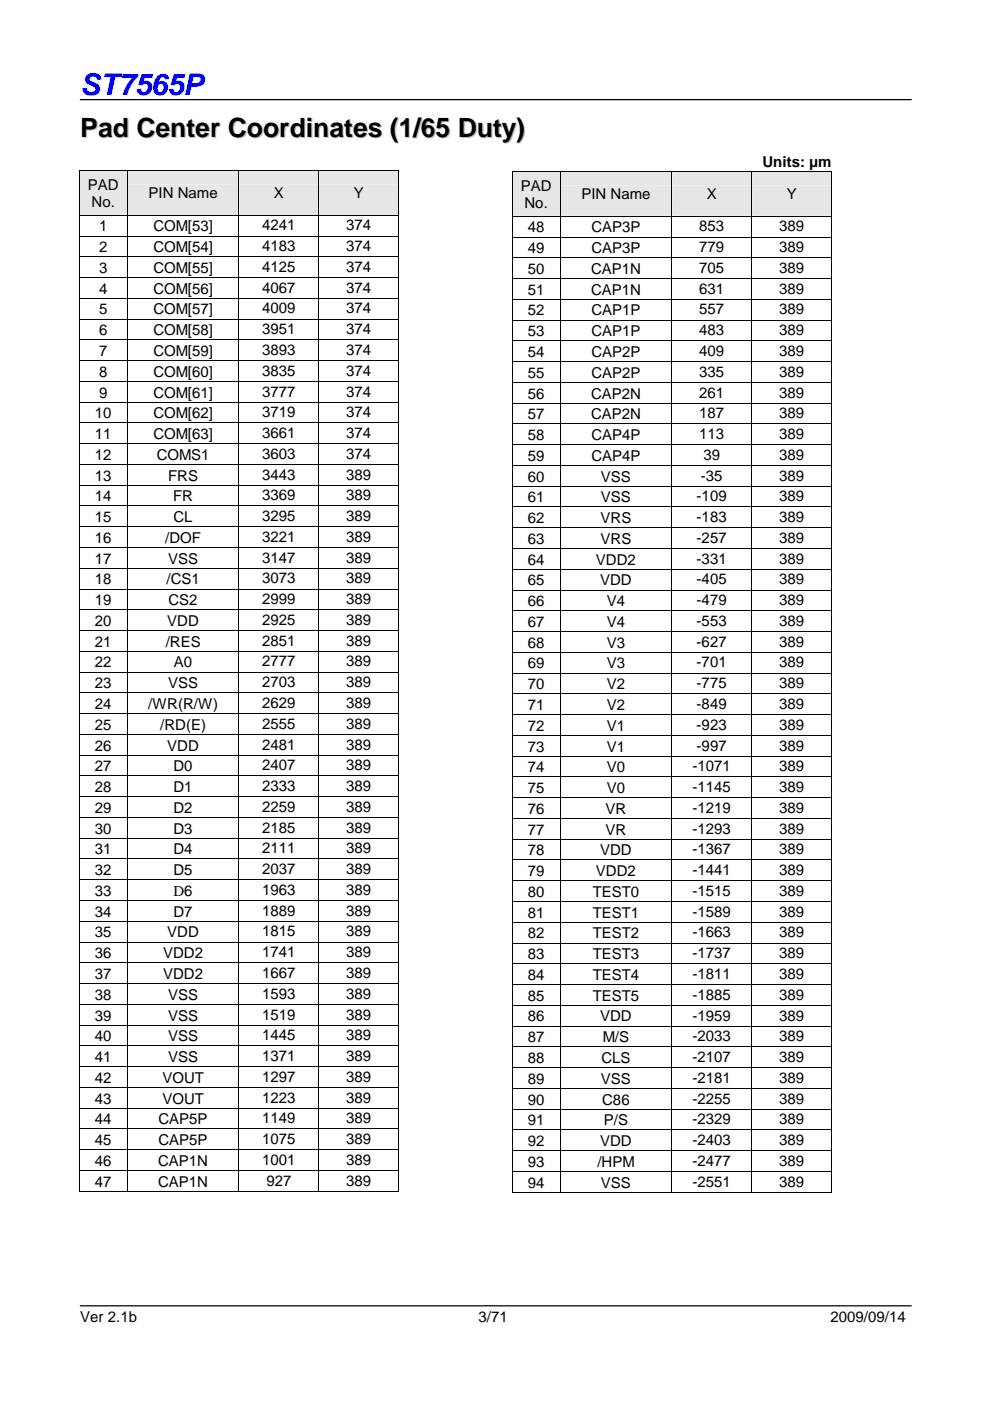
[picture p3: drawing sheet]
<svg xmlns="http://www.w3.org/2000/svg" width="210mm" height="297mm" viewBox="0 0 210 297" stroke-linecap="round" stroke-linejoin="round" font-family="sans-serif">
<defs><g id="words">
<text font-size="6.3" fill="#00f" x="17" y="20.1">ST7565P</text>
<text font-size="5.6" fill="#c0c0c0" x="17.3" y="29.3">Pad Center Coordinates (1/65 Duty)</text>
<g font-size="3.2">
<text x="161.7" y="35.4">Units: µm</text>
<text x="18.6" y="40.3">PAD</text>
<text x="110.4" y="40.5">PAD</text>
<text x="19.4" y="43.9">No.</text>
<text x="31.5" y="42.1">PIN Name</text>
<text x="58.1" y="42.1">X</text>
<text x="75" y="42.1">Y</text>
<text x="111.2" y="44.1">No.</text>
<text x="123.3" y="42.3">PIN Name</text>
<text x="149.9" y="42.3">X</text>
<text x="166.8" y="42.3">Y</text>
<text x="21" y="49.1">1</text>
<text x="21" y="53.5">2</text>
<text x="32.5" y="49.1">COM[53]</text>
<text x="32.5" y="53.5">COM[54]</text>
<text x="55.6" y="48.9">4241</text>
<text x="55.6" y="53.3">4183</text>
<text x="73.4" y="48.9">374</text>
<text x="73.4" y="53.3">374</text>
<text x="111.9" y="49.3">48</text>
<text x="111.9" y="53.7">49</text>
<text x="125.4" y="49.3">CAP3P</text>
<text x="125.4" y="53.7">CAP3P</text>
<text x="148.3" y="49.1">853</text>
<text x="148.3" y="53.5">779</text>
<text x="165.2" y="49.1">389</text>
<text x="165.2" y="53.5">389</text>
<text x="21" y="57.9">3</text>
<text x="32.5" y="57.9">COM[55]</text>
<text x="55.6" y="57.7">4125</text>
<text x="73.4" y="57.7">374</text>
<text x="111.9" y="58.1">50</text>
<text x="125.3" y="58.1">CAP1N</text>
<text x="148.3" y="57.9">705</text>
<text x="165.2" y="57.9">389</text>
<text x="21" y="62.3">4</text>
<text x="32.5" y="62.3">COM[56]</text>
<text x="55.6" y="62.1">4067</text>
<text x="73.4" y="62.1">374</text>
<text x="111.9" y="62.5">51</text>
<text x="125.3" y="62.5">CAP1N</text>
<text x="148.3" y="62.3">631</text>
<text x="165.2" y="62.3">389</text>
<text x="21" y="66.7">5</text>
<text x="21" y="71.1">6</text>
<text x="32.5" y="66.7">COM[57]</text>
<text x="32.5" y="71.1">COM[58]</text>
<text x="55.6" y="66.5">4009</text>
<text x="55.6" y="70.9">3951</text>
<text x="73.4" y="66.5">374</text>
<text x="73.4" y="70.9">374</text>
<text x="111.9" y="66.9">52</text>
<text x="111.9" y="71.3">53</text>
<text x="125.4" y="66.9">CAP1P</text>
<text x="125.4" y="71.3">CAP1P</text>
<text x="148.3" y="66.7">557</text>
<text x="148.3" y="71.1">483</text>
<text x="165.2" y="66.7">389</text>
<text x="165.2" y="71.1">389</text>
<text x="21" y="75.5">7</text>
<text x="32.5" y="75.5">COM[59]</text>
<text x="55.6" y="75.3">3893</text>
<text x="73.4" y="75.3">374</text>
<text x="111.9" y="75.7">54</text>
<text x="125.4" y="75.7">CAP2P</text>
<text x="148.3" y="75.5">409</text>
<text x="165.2" y="75.5">389</text>
<text x="21" y="79.9">8</text>
<text x="32.5" y="79.9">COM[60]</text>
<text x="55.6" y="79.7">3835</text>
<text x="73.4" y="79.7">374</text>
<text x="111.9" y="80.1">55</text>
<text x="125.4" y="80.1">CAP2P</text>
<text x="148.3" y="79.9">335</text>
<text x="165.2" y="79.9">389</text>
<text x="20.1" y="88.7">10</text>
<text x="21" y="84.3">9</text>
<text x="32.5" y="84.3">COM[61]</text>
<text x="32.5" y="88.7">COM[62]</text>
<text x="55.6" y="84.1">3777</text>
<text x="55.6" y="88.5">3719</text>
<text x="73.4" y="84.1">374</text>
<text x="73.4" y="88.5">374</text>
<text x="111.9" y="84.5">56</text>
<text x="111.9" y="88.9">57</text>
<text x="125.3" y="84.5">CAP2N</text>
<text x="125.3" y="88.9">CAP2N</text>
<text x="148.3" y="84.3">261</text>
<text x="148.3" y="88.7">187</text>
<text x="165.2" y="84.3">389</text>
<text x="165.2" y="88.7">389</text>
<text x="20.1" y="93.1">11</text>
<text x="32.5" y="93.1">COM[63]</text>
<text x="55.6" y="92.9">3661</text>
<text x="73.4" y="92.9">374</text>
<text x="111.9" y="93.3">58</text>
<text x="125.4" y="93.3">CAP4P</text>
<text x="148.3" y="93.1">113</text>
<text x="165.2" y="93.1">389</text>
<text x="20.1" y="97.5">12</text>
<text x="20.1" y="101.9">13</text>
<text x="33.2" y="97.5">COMS1</text>
<text x="35.6" y="101.9">FRS</text>
<text x="55.6" y="97.3">3603</text>
<text x="55.6" y="101.7">3443</text>
<text x="73.4" y="97.3">374</text>
<text x="73.4" y="101.7">389</text>
<text x="111.9" y="97.7">59</text>
<text x="125.4" y="97.7">CAP4P</text>
<text x="148.6" y="101.9">-35</text>
<text x="149.1" y="97.5">39</text>
<text x="165.2" y="97.5">389</text>
<text x="165.2" y="101.9">389</text>
<text x="20.1" y="106.3">14</text>
<text x="36.7" y="106.3">FR</text>
<text x="55.6" y="106.1">3369</text>
<text x="73.4" y="106.1">389</text>
<text x="111.9" y="102.1">60</text>
<text x="111.9" y="106.5">61</text>
<text x="127.4" y="102.1">VSS</text>
<text x="127.4" y="106.5">VSS</text>
<text x="147.7" y="106.3">-109</text>
<text x="165.2" y="106.3">389</text>
<text x="20.1" y="110.7">15</text>
<text x="36.8" y="110.7">CL</text>
<text x="55.6" y="110.5">3295</text>
<text x="73.4" y="110.5">389</text>
<text x="111.9" y="110.9">62</text>
<text x="127.3" y="110.9">VRS</text>
<text x="147.7" y="110.7">-183</text>
<text x="165.2" y="110.7">389</text>
<text x="20.1" y="115.1">16</text>
<text x="20.1" y="119.5">17</text>
<text x="35.1" y="115.1">/DOF</text>
<text x="35.6" y="119.5">VSS</text>
<text x="55.6" y="114.9">3221</text>
<text x="55.6" y="119.3">3147</text>
<text x="73.4" y="114.9">389</text>
<text x="73.4" y="119.3">389</text>
<text x="111.9" y="115.3">63</text>
<text x="111.9" y="119.7">64</text>
<text x="126.4" y="119.7">VDD2</text>
<text x="127.3" y="115.3">VRS</text>
<text x="147.7" y="115.1">-257</text>
<text x="147.7" y="119.5">-331</text>
<text x="165.2" y="115.1">389</text>
<text x="165.2" y="119.5">389</text>
<text x="20.1" y="123.9">18</text>
<text x="35.3" y="123.9">/CS1</text>
<text x="55.6" y="123.7">3073</text>
<text x="73.4" y="123.7">389</text>
<text x="111.9" y="124.1">65</text>
<text x="127.3" y="124.1">VDD</text>
<text x="147.7" y="123.9">-405</text>
<text x="165.2" y="123.9">389</text>
<text x="20.1" y="128.3">19</text>
<text x="35.7" y="128.3">CS2</text>
<text x="55.6" y="128.1">2999</text>
<text x="73.4" y="128.1">389</text>
<text x="111.9" y="128.5">66</text>
<text x="128.7" y="128.5">V4</text>
<text x="147.7" y="128.3">-479</text>
<text x="165.2" y="128.3">389</text>
<text x="20.1" y="132.7">20</text>
<text x="20.1" y="137.1">21</text>
<text x="35.1" y="137.1">/RES</text>
<text x="35.5" y="132.7">VDD</text>
<text x="55.6" y="132.5">2925</text>
<text x="55.6" y="136.9">2851</text>
<text x="73.4" y="132.5">389</text>
<text x="73.4" y="136.9">389</text>
<text x="111.9" y="132.9">67</text>
<text x="111.9" y="137.3">68</text>
<text x="128.7" y="132.9">V4</text>
<text x="128.7" y="137.3">V3</text>
<text x="147.7" y="132.7">-553</text>
<text x="147.7" y="137.1">-627</text>
<text x="165.2" y="132.7">389</text>
<text x="165.2" y="137.1">389</text>
<text x="20.1" y="141.5">22</text>
<text x="36.9" y="141.5">A0</text>
<text x="55.6" y="141.3">2777</text>
<text x="73.4" y="141.3">389</text>
<text x="111.9" y="141.7">69</text>
<text x="128.7" y="141.7">V3</text>
<text x="147.7" y="141.5">-701</text>
<text x="165.2" y="141.5">389</text>
<text x="20.1" y="145.9">23</text>
<text x="35.6" y="145.9">VSS</text>
<text x="55.6" y="145.7">2703</text>
<text x="73.4" y="145.7">389</text>
<text x="111.9" y="146.1">70</text>
<text x="128.7" y="146.1">V2</text>
<text x="147.7" y="145.9">-775</text>
<text x="165.2" y="145.9">389</text>
<text x="20.1" y="150.3">24</text>
<text x="20.1" y="154.7">25</text>
<text x="31.4" y="150.3">/WR(R/W)</text>
<text x="34" y="154.7">/RD(E)</text>
<text x="55.6" y="154.5">2555</text>
<text x="55.6" y="150.1">2629</text>
<text x="73.4" y="154.5">389</text>
<text x="73.4" y="150.1">389</text>
<text x="111.9" y="150.5">71</text>
<text x="111.9" y="154.9">72</text>
<text x="128.7" y="150.5">V2</text>
<text x="128.7" y="154.9">V1</text>
<text x="147.7" y="150.3">-849</text>
<text x="147.7" y="154.7">-923</text>
<text x="165.2" y="150.3">389</text>
<text x="165.2" y="154.7">389</text>
<text x="20.1" y="159.1">26</text>
<text x="35.5" y="159.1">VDD</text>
<text x="55.6" y="158.9">2481</text>
<text x="73.4" y="158.9">389</text>
<text x="111.9" y="159.3">73</text>
<text x="128.7" y="159.3">V1</text>
<text x="147.7" y="159.1">-997</text>
<text x="165.2" y="159.1">389</text>
<text x="20.1" y="163.5">27</text>
<text x="20.1" y="167.9">28</text>
<text x="36.8" y="163.5">D0</text>
<text x="36.8" y="167.9">D1</text>
<text x="55.6" y="163.3">2407</text>
<text x="55.6" y="167.7">2333</text>
<text x="73.4" y="163.3">389</text>
<text x="73.4" y="167.7">389</text>
<text x="111.9" y="163.7">74</text>
<text x="128.7" y="163.7">V0</text>
<text x="146.8" y="163.5">-1071</text>
<text x="146.8" y="167.9">-1145</text>
<text x="165.2" y="163.5">389</text>
<text x="165.2" y="167.9">389</text>
<text x="20.1" y="172.3">29</text>
<text x="36.8" y="172.3">D2</text>
<text x="55.6" y="172.1">2259</text>
<text x="73.4" y="172.1">389</text>
<text x="111.9" y="168.1">75</text>
<text x="111.9" y="172.6">76</text>
<text x="128.4" y="172.6">VR</text>
<text x="128.7" y="168.1">V0</text>
<text x="146.8" y="172.3">-1219</text>
<text x="165.2" y="172.3">389</text>
<text x="20.1" y="176.7">30</text>
<text x="36.8" y="176.7">D3</text>
<text x="55.6" y="176.5">2185</text>
<text x="73.4" y="176.5">389</text>
<text x="111.9" y="177">77</text>
<text x="128.4" y="177">VR</text>
<text x="146.8" y="176.7">-1293</text>
<text x="165.2" y="176.7">389</text>
<text x="20.1" y="181.1">31</text>
<text x="20.1" y="185.5">32</text>
<text x="36.8" y="181.1">D4</text>
<text x="36.8" y="185.5">D5</text>
<text x="55.6" y="180.9">2111</text>
<text x="55.6" y="185.3">2037</text>
<text x="73.4" y="180.9">389</text>
<text x="73.4" y="185.3">389</text>
<text x="111.9" y="181.4">78</text>
<text x="111.9" y="185.8">79</text>
<text x="126.4" y="185.8">VDD2</text>
<text x="127.3" y="181.4">VDD</text>
<text x="146.8" y="181.1">-1367</text>
<text x="146.8" y="185.5">-1441</text>
<text x="165.2" y="181.1">389</text>
<text x="165.2" y="185.5">389</text>
<text x="20.1" y="189.9">33</text>
<text x="36.8" y="189.9">D6</text>
<text x="55.6" y="189.7">1963</text>
<text x="73.4" y="189.7">389</text>
<text x="111.9" y="190.2">80</text>
<text x="125.7" y="190.2">TEST0</text>
<text x="146.8" y="189.9">-1515</text>
<text x="165.2" y="189.9">389</text>
<text x="20.1" y="194.4">34</text>
<text x="36.8" y="194.4">D7</text>
<text x="55.6" y="194.1">1889</text>
<text x="73.4" y="194.1">389</text>
<text x="111.9" y="194.6">81</text>
<text x="125.7" y="194.6">TEST1</text>
<text x="146.8" y="194.4">-1589</text>
<text x="165.2" y="194.4">389</text>
<text x="20.1" y="198.8">35</text>
<text x="20.1" y="203.2">36</text>
<text x="34.6" y="203.2">VDD2</text>
<text x="35.5" y="198.8">VDD</text>
<text x="55.6" y="198.5">1815</text>
<text x="55.6" y="202.9">1741</text>
<text x="73.4" y="198.5">389</text>
<text x="73.4" y="202.9">389</text>
<text x="111.9" y="199">82</text>
<text x="111.9" y="203.4">83</text>
<text x="125.7" y="199">TEST2</text>
<text x="125.7" y="203.4">TEST3</text>
<text x="146.8" y="198.8">-1663</text>
<text x="146.8" y="203.2">-1737</text>
<text x="165.2" y="198.8">389</text>
<text x="165.2" y="203.2">389</text>
<text x="20.1" y="207.6">37</text>
<text x="34.6" y="207.6">VDD2</text>
<text x="55.6" y="207.3">1667</text>
<text x="73.4" y="207.3">389</text>
<text x="111.9" y="207.8">84</text>
<text x="125.7" y="207.8">TEST4</text>
<text x="146.8" y="207.6">-1811</text>
<text x="165.2" y="207.6">389</text>
<text x="20.1" y="212">38</text>
<text x="35.6" y="212">VSS</text>
<text x="55.6" y="211.8">1593</text>
<text x="73.4" y="211.8">389</text>
<text x="111.9" y="212.2">85</text>
<text x="125.7" y="212.2">TEST5</text>
<text x="146.8" y="212">-1885</text>
<text x="165.2" y="212">389</text>
<text x="20.1" y="216.4">39</text>
<text x="20.1" y="220.8">40</text>
<text x="35.6" y="216.4">VSS</text>
<text x="35.6" y="220.8">VSS</text>
<text x="55.6" y="216.2">1519</text>
<text x="55.6" y="220.6">1445</text>
<text x="73.4" y="216.2">389</text>
<text x="73.4" y="220.6">389</text>
<text x="111.9" y="216.6">86</text>
<text x="111.9" y="221">87</text>
<text x="127.3" y="216.6">VDD</text>
<text x="127.8" y="221">M/S</text>
<text x="146.8" y="216.4">-1959</text>
<text x="146.8" y="220.8">-2033</text>
<text x="165.2" y="216.4">389</text>
<text x="165.2" y="220.8">389</text>
<text x="20.1" y="225.2">41</text>
<text x="35.6" y="225.2">VSS</text>
<text x="55.6" y="225">1371</text>
<text x="73.4" y="225">389</text>
<text x="111.9" y="225.4">88</text>
<text x="127.5" y="225.4">CLS</text>
<text x="146.8" y="225.2">-2107</text>
<text x="165.2" y="225.2">389</text>
<text x="20.1" y="229.6">42</text>
<text x="20.1" y="234">43</text>
<text x="34.5" y="229.6">VOUT</text>
<text x="34.5" y="234">VOUT</text>
<text x="55.6" y="229.4">1297</text>
<text x="55.6" y="233.8">1223</text>
<text x="73.4" y="229.4">389</text>
<text x="73.4" y="233.8">389</text>
<text x="111.9" y="229.8">89</text>
<text x="127.4" y="229.8">VSS</text>
<text x="146.8" y="229.6">-2181</text>
<text x="146.8" y="234">-2255</text>
<text x="165.2" y="229.6">389</text>
<text x="165.2" y="234">389</text>
<text x="20.1" y="238.4">44</text>
<text x="33.6" y="238.4">CAP5P</text>
<text x="55.6" y="238.2">1149</text>
<text x="73.4" y="238.2">389</text>
<text x="111.9" y="234.2">90</text>
<text x="111.9" y="238.6">91</text>
<text x="127.7" y="234.2">C86</text>
<text x="128.1" y="238.6">P/S</text>
<text x="146.8" y="238.4">-2329</text>
<text x="165.2" y="238.4">389</text>
<text x="20.1" y="242.8">45</text>
<text x="33.6" y="242.8">CAP5P</text>
<text x="55.6" y="242.6">1075</text>
<text x="73.4" y="242.6">389</text>
<text x="111.9" y="243">92</text>
<text x="127.3" y="243">VDD</text>
<text x="146.8" y="242.8">-2403</text>
<text x="165.2" y="242.8">389</text>
<text x="20.1" y="247.2">46</text>
<text x="20.1" y="251.6">47</text>
<text x="33.5" y="247.2">CAP1N</text>
<text x="33.5" y="251.6">CAP1N</text>
<text x="55.6" y="247">1001</text>
<text x="56.5" y="251.4">927</text>
<text x="73.4" y="247">389</text>
<text x="73.4" y="251.4">389</text>
<text x="111.9" y="247.4">93</text>
<text x="111.9" y="251.8">94</text>
<text x="126.7" y="247.4">/HPM</text>
<text x="127.4" y="251.8">VSS</text>
<text x="146.8" y="247.2">-2477</text>
<text x="146.8" y="251.6">-2551</text>
<text x="165.2" y="247.2">389</text>
<text x="165.2" y="251.6">389</text>
<text x="17" y="280.4">Ver 2.1b</text>
<text x="101.5" y="280.4">3/71</text>
<text x="176.1" y="280.4">2009/09/14</text>
</g>
</g></defs>
<path d="M17 21.1h176.2M17 276.9h176.2" fill="none" stroke="#010101" stroke-width=".26"/>
<g fill="#e6e6e6">
<path d="M16.9 36.2h10v9.4h-10z"/>
<path d="M17 37.3h9.8v3.6h-9.8z"/>
<path d="M17 40.9h9.8v3.6h-9.8z"/>
<path d="M27.1 36.2h23.5v9.4h-23.5z"/>
<path d="M27.2 39.2h23.3v3.6h-23.3z"/>
<path d="M50.8 36.2h16.7v9.4h-16.7z"/>
<path d="M50.9 39.2h16.5v3.6h-16.5z"/>
<path d="M67.7 36.2h16.8v9.4h-16.8z"/>
<path d="M67.8 39.2h16.5v3.6h-16.5z"/>
</g>
<g fill="#000">
<path d="M16.7 36h.2v.4h-.2zM16.7 36h.2v.2h-.2zM26.9 36.2h.2v.2h-.2zM26.9 36h.2v.2h-.2zM50.6 36.2h.2v.2h-.2zM50.6 36h.2v.2h-.2zM67.5 36.2h.2v.2h-.2zM67.5 36h.2v.2h-.2zM84.5 36h.1v.4h-.1zM84.5 36h.1v.2h-.1zM16.7 45.6h.2v.3h-.2zM16.7 50h.2v.3h-.2z"/>
<path d="M16.7 54.4h.2v.3h-.2zM16.7 58.8h.2v.3h-.2zM26.9 45.6h.2v.3h-.2zM26.9 50h.2v.3h-.2zM26.9 54.4h.2v.3h-.2zM26.9 58.8h.2v.3h-.2zM50.6 45.6h.2v.3h-.2zM50.6 50h.2v.3h-.2zM50.6 54.4h.2v.3h-.2zM50.6 58.8h.2v.3h-.2zM67.5 45.6h.2v.3h-.2zM67.5 50h.2v.3h-.2z"/>
<path d="M67.5 54.4h.2v.3h-.2zM67.5 58.8h.2v.3h-.2zM84.5 45.6h.1v.3h-.1zM84.5 50h.1v.3h-.1zM84.5 54.4h.1v.3h-.1zM84.5 58.8h.1v.3h-.1zM16.7 63.2h.2v.3h-.2zM16.7 67.6h.2v.3h-.2zM16.7 72h.2v.3h-.2zM16.7 76.4h.2v.4h-.2zM26.9 63.2h.2v.3h-.2zM26.9 67.6h.2v.3h-.2z"/>
<path d="M26.9 72h.2v.3h-.2zM26.9 76.4h.2v.4h-.2zM50.6 63.2h.2v.3h-.2zM50.6 67.6h.2v.3h-.2zM50.6 72h.2v.3h-.2zM50.6 76.4h.2v.4h-.2zM67.5 63.2h.2v.3h-.2zM67.5 67.6h.2v.3h-.2zM67.5 72h.2v.3h-.2zM67.5 76.4h.2v.4h-.2zM84.5 63.2h.1v.3h-.1zM84.5 67.6h.1v.3h-.1z"/>
<path d="M84.5 72h.1v.3h-.1zM84.5 76.4h.1v.4h-.1zM16.7 80.8h.2v.4h-.2zM16.7 85.2h.2v.4h-.2zM16.7 89.6h.2v.4h-.2zM16.7 94h.2v.4h-.2zM16.7 98.4h.2v.4h-.2zM26.9 80.8h.2v.4h-.2zM26.9 85.2h.2v.4h-.2zM26.9 89.6h.2v.4h-.2zM26.9 94h.2v.4h-.2zM26.9 98.4h.2v.4h-.2z"/>
<path d="M50.6 80.8h.2v.4h-.2zM50.6 85.2h.2v.4h-.2zM50.6 89.6h.2v.4h-.2zM50.6 94h.2v.4h-.2zM50.6 98.4h.2v.4h-.2zM67.5 80.8h.2v.4h-.2zM67.5 85.2h.2v.4h-.2zM67.5 89.6h.2v.4h-.2zM67.5 94h.2v.4h-.2zM67.5 98.4h.2v.4h-.2zM84.5 80.8h.1v.4h-.1zM84.5 85.2h.1v.4h-.1z"/>
<path d="M84.5 89.6h.1v.4h-.1zM84.5 94h.1v.4h-.1zM84.5 98.4h.1v.4h-.1zM16.7 102.8h.2v.4h-.2zM16.7 107.2h.2v.4h-.2zM16.7 111.6h.2v.4h-.2zM16.7 116h.2v.4h-.2zM26.9 102.8h.2v.4h-.2zM26.9 107.2h.2v.4h-.2zM26.9 111.6h.2v.4h-.2zM26.9 116h.2v.4h-.2zM50.6 102.8h.2v.4h-.2z"/>
<path d="M50.6 107.2h.2v.4h-.2zM50.6 111.6h.2v.4h-.2zM50.6 116h.2v.4h-.2zM67.5 102.8h.2v.4h-.2zM67.5 107.2h.2v.4h-.2zM67.5 111.6h.2v.4h-.2zM67.5 116h.2v.4h-.2zM84.5 102.8h.1v.4h-.1zM84.5 107.2h.1v.4h-.1zM84.5 111.6h.1v.4h-.1zM84.5 116h.1v.4h-.1zM16.7 120.4h.2v.4h-.2z"/>
<path d="M16.7 124.8h.2v.4h-.2zM16.7 129.2h.2v.4h-.2zM16.7 133.6h.2v.4h-.2zM16.7 138h.2v.4h-.2zM26.9 120.4h.2v.4h-.2zM26.9 124.8h.2v.4h-.2zM26.9 129.2h.2v.4h-.2zM26.9 133.6h.2v.4h-.2zM26.9 138h.2v.4h-.2zM50.6 120.4h.2v.4h-.2zM50.6 124.8h.2v.4h-.2zM50.6 129.2h.2v.4h-.2z"/>
<path d="M50.6 133.6h.2v.4h-.2zM50.6 138h.2v.4h-.2zM67.5 120.4h.2v.4h-.2zM67.5 124.8h.2v.4h-.2zM67.5 129.2h.2v.4h-.2zM67.5 133.6h.2v.4h-.2zM67.5 138h.2v.4h-.2zM84.5 120.4h.1v.4h-.1zM84.5 124.8h.1v.4h-.1zM84.5 129.2h.1v.4h-.1zM84.5 133.6h.1v.4h-.1zM84.5 138h.1v.4h-.1z"/>
<path d="M16.7 142.4h.2v.4h-.2zM16.7 146.8h.2v.4h-.2zM16.7 151.2h.2v.4h-.2zM16.7 155.6h.2v.4h-.2zM26.9 142.4h.2v.4h-.2zM26.9 146.8h.2v.4h-.2zM26.9 151.2h.2v.4h-.2zM26.9 155.6h.2v.4h-.2zM50.6 142.4h.2v.4h-.2zM50.6 146.8h.2v.4h-.2zM50.6 151.2h.2v.4h-.2zM50.6 155.6h.2v.4h-.2z"/>
<path d="M67.5 142.4h.2v.4h-.2zM67.5 146.8h.2v.4h-.2zM67.5 151.2h.2v.4h-.2zM67.5 155.6h.2v.4h-.2zM84.5 142.4h.1v.4h-.1zM84.5 146.8h.1v.4h-.1zM84.5 151.2h.1v.4h-.1zM84.5 155.6h.1v.4h-.1zM16.7 160h.2v.4h-.2zM16.7 164.4h.2v.4h-.2zM16.7 168.8h.2v.4h-.2zM16.7 173.2h.2v.4h-.2z"/>
<path d="M16.7 177.6h.2v.4h-.2zM26.9 160h.2v.4h-.2zM26.9 164.4h.2v.4h-.2zM26.9 168.8h.2v.4h-.2zM26.9 173.2h.2v.4h-.2zM26.9 177.6h.2v.4h-.2zM50.6 160h.2v.4h-.2zM50.6 164.4h.2v.4h-.2zM50.6 168.8h.2v.4h-.2zM50.6 173.2h.2v.4h-.2zM50.6 177.6h.2v.4h-.2zM67.5 160h.2v.4h-.2z"/>
<path d="M67.5 164.4h.2v.4h-.2zM67.5 168.8h.2v.4h-.2zM67.5 173.2h.2v.4h-.2zM67.5 177.6h.2v.4h-.2zM84.5 160h.1v.4h-.1zM84.5 164.4h.1v.4h-.1zM84.5 168.8h.1v.4h-.1zM84.5 173.2h.1v.4h-.1zM84.5 177.6h.1v.4h-.1zM16.7 182h.2v.4h-.2zM16.7 186.4h.2v.4h-.2zM16.7 190.8h.2v.4h-.2z"/>
<path d="M16.7 195.2h.2v.4h-.2zM26.9 182h.2v.4h-.2zM26.9 186.4h.2v.4h-.2zM26.9 190.8h.2v.4h-.2zM26.9 195.2h.2v.4h-.2zM50.6 182h.2v.4h-.2zM50.6 186.4h.2v.4h-.2zM50.6 190.8h.2v.4h-.2zM50.6 195.2h.2v.4h-.2zM67.5 182h.2v.4h-.2zM67.5 186.4h.2v.4h-.2zM67.5 190.8h.2v.4h-.2z"/>
<path d="M67.5 195.2h.2v.4h-.2zM84.5 182h.1v.4h-.1zM84.5 186.4h.1v.4h-.1zM84.5 190.8h.1v.4h-.1zM84.5 195.2h.1v.4h-.1zM16.7 199.6h.2v.4h-.2zM16.7 204h.2v.4h-.2zM16.7 208.4h.2v.4h-.2zM16.7 212.9h.2v.3h-.2zM16.7 217.3h.2v.3h-.2zM26.9 199.6h.2v.4h-.2zM26.9 204h.2v.4h-.2z"/>
<path d="M26.9 208.4h.2v.4h-.2zM26.9 212.9h.2v.3h-.2zM26.9 217.3h.2v.3h-.2zM50.6 199.6h.2v.4h-.2zM50.6 204h.2v.4h-.2zM50.6 208.4h.2v.4h-.2zM50.6 212.9h.2v.3h-.2zM50.6 217.3h.2v.3h-.2zM67.5 199.6h.2v.4h-.2zM67.5 204h.2v.4h-.2zM67.5 208.4h.2v.4h-.2zM67.5 212.9h.2v.3h-.2z"/>
<path d="M67.5 217.3h.2v.3h-.2zM84.5 199.6h.1v.4h-.1zM84.5 204h.1v.4h-.1zM84.5 208.4h.1v.4h-.1zM84.5 212.9h.1v.3h-.1zM84.5 217.3h.1v.3h-.1zM16.7 221.7h.2v.3h-.2zM16.7 226.1h.2v.3h-.2zM16.7 230.5h.2v.3h-.2zM16.7 234.9h.2v.3h-.2zM16.7 239.3h.2v.3h-.2zM26.9 221.7h.2v.3h-.2z"/>
<path d="M26.9 226.1h.2v.3h-.2zM26.9 230.5h.2v.3h-.2zM26.9 234.9h.2v.3h-.2zM26.9 239.3h.2v.3h-.2zM50.6 221.7h.2v.3h-.2zM50.6 226.1h.2v.3h-.2zM50.6 230.5h.2v.3h-.2zM50.6 234.9h.2v.3h-.2zM50.6 239.3h.2v.3h-.2zM67.5 221.7h.2v.3h-.2zM67.5 226.1h.2v.3h-.2zM67.5 230.5h.2v.3h-.2z"/>
<path d="M67.5 234.9h.2v.3h-.2zM67.5 239.3h.2v.3h-.2zM84.5 221.7h.1v.3h-.1zM84.5 226.1h.1v.3h-.1zM84.5 230.5h.1v.3h-.1zM84.5 234.9h.1v.3h-.1zM84.5 239.3h.1v.3h-.1zM16.7 243.7h.2v.4h-.2zM16.7 248.1h.2v.4h-.2zM16.7 252.5h.2v.1h-.2zM26.9 243.7h.2v.4h-.2zM26.9 248.1h.2v.4h-.2z"/>
<path d="M26.9 252.5h.2v.1h-.2zM50.6 243.7h.2v.4h-.2zM50.6 248.1h.2v.4h-.2zM50.6 252.5h.2v.1h-.2zM67.5 243.7h.2v.4h-.2zM67.5 248.1h.2v.4h-.2zM67.5 252.5h.2v.1h-.2zM84.5 243.7h.1v.4h-.1zM84.5 248.1h.1v.4h-.1zM84.5 252.5h.1v.1h-.1z"/>
</g>
<g fill="none" stroke="#000" stroke-width=".21">
<path d="M16.8 36.4v9.2M16.9 36.1h10M27 36.4v9.2M27.1 36.1h23.5M50.7 36.4v9.2M50.8 36.1h16.7M67.6 36.4v9.2M67.7 36.1h16.8M84.5 36.4v9.2M16.8 45.9v4.1M16.8 50.3v4.1M16.8 54.7v4.1"/>
<path d="M16.8 59.1v4.1M16.9 45.6h10M16.9 50h10M16.9 54.4h10M16.9 58.8h10M27 45.9v4.1M27 50.3v4.1M27 54.7v4.1M27 59.1v4.1M27.1 45.6h23.5M27.1 50h23.5M27.1 54.4h23.5"/>
<path d="M27.1 58.8h23.5M50.7 45.9v4.1M50.7 50.3v4.1M50.7 54.7v4.1M50.7 59.1v4.1M50.8 45.6h16.7M50.8 50h16.7M50.8 54.4h16.7M50.8 58.8h16.7M67.6 45.9v4.1M67.6 50.3v4.1M67.6 54.7v4.1"/>
<path d="M67.6 59.1v4.1M67.7 45.6h16.8M67.7 50h16.8M67.7 54.4h16.8M67.7 58.8h16.8M84.5 45.9v4.1M84.5 50.3v4.1M84.5 54.7v4.1M84.5 59.1v4.1M16.8 63.5v4.1M16.8 67.9v4.1M16.8 72.3v4.1"/>
<path d="M16.8 76.8v4M16.9 63.2h10M16.9 67.6h10M16.9 72.1h10M16.9 76.5h10M27 63.5v4.1M27 67.9v4.1M27 72.3v4.1M27 76.8v4M27.1 63.2h23.5M27.1 67.6h23.5M27.1 72.1h23.5"/>
<path d="M27.1 76.5h23.5M50.7 63.5v4.1M50.7 67.9v4.1M50.7 72.3v4.1M50.7 76.8v4M50.8 63.2h16.7M50.8 67.6h16.7M50.8 72.1h16.7M50.8 76.5h16.7M67.6 63.5v4.1M67.6 67.9v4.1M67.6 72.3v4.1"/>
<path d="M67.6 76.8v4M67.7 63.2h16.8M67.7 67.6h16.8M67.7 72.1h16.8M67.7 76.5h16.8M84.5 63.5v4.1M84.5 67.9v4.1M84.5 72.3v4.1M84.5 76.8v4M16.8 81.2v4M16.8 85.6v4M16.8 90v4"/>
<path d="M16.8 94.4v4M16.8 98.8v4M16.9 80.9h10M16.9 85.3h10M16.9 89.7h10M16.9 94.1h10M16.9 98.5h10M27 81.2v4M27 85.6v4M27 90v4M27 94.4v4M27 98.8v4"/>
<path d="M27.1 80.9h23.5M27.1 85.3h23.5M27.1 89.7h23.5M27.1 94.1h23.5M27.1 98.5h23.5M50.7 81.2v4M50.7 85.6v4M50.7 90v4M50.7 94.4v4M50.7 98.8v4M50.8 80.9h16.7M50.8 85.3h16.7"/>
<path d="M50.8 89.7h16.7M50.8 94.1h16.7M50.8 98.5h16.7M67.6 81.2v4M67.6 85.6v4M67.6 90v4M67.6 94.4v4M67.6 98.8v4M67.7 80.9h16.8M67.7 85.3h16.8M67.7 89.7h16.8M67.7 94.1h16.8"/>
<path d="M67.7 98.5h16.8M84.5 81.2v4M84.5 85.6v4M84.5 90v4M84.5 94.4v4M84.5 98.8v4M16.8 103.2v4M16.8 107.6v4M16.8 112v4M16.8 116.4v4M16.9 102.9h10M16.9 107.3h10"/>
<path d="M16.9 111.7h10M16.9 116.1h10M27 103.2v4M27 107.6v4M27 112v4M27 116.4v4M27.1 102.9h23.5M27.1 107.3h23.5M27.1 111.7h23.5M27.1 116.1h23.5M50.7 103.2v4M50.7 107.6v4"/>
<path d="M50.7 112v4M50.7 116.4v4M50.8 102.9h16.7M50.8 107.3h16.7M50.8 111.7h16.7M50.8 116.1h16.7M67.6 103.2v4M67.6 107.6v4M67.6 112v4M67.6 116.4v4M67.7 102.9h16.8M67.7 107.3h16.8"/>
<path d="M67.7 111.7h16.8M67.7 116.1h16.8M84.5 103.2v4M84.5 107.6v4M84.5 112v4M84.5 116.4v4M16.8 120.8v4M16.8 125.2v4M16.8 129.6v4M16.8 134v4M16.8 138.4v4M16.9 120.5h10"/>
<path d="M16.9 124.9h10M16.9 129.3h10M16.9 133.7h10M16.9 138.1h10M27 120.8v4M27 125.2v4M27 129.6v4M27 134v4M27 138.4v4M27.1 120.5h23.5M27.1 124.9h23.5M27.1 129.3h23.5"/>
<path d="M27.1 133.7h23.5M27.1 138.1h23.5M50.7 120.8v4M50.7 125.2v4M50.7 129.6v4M50.7 134v4M50.7 138.4v4M50.8 120.5h16.7M50.8 124.9h16.7M50.8 129.3h16.7M50.8 133.7h16.7M50.8 138.1h16.7"/>
<path d="M67.6 120.8v4M67.6 125.2v4M67.6 129.6v4M67.6 134v4M67.6 138.4v4M67.7 120.5h16.8M67.7 124.9h16.8M67.7 129.3h16.8M67.7 133.7h16.8M67.7 138.1h16.8M84.5 120.8v4M84.5 125.2v4"/>
<path d="M84.5 129.6v4M84.5 134v4M84.5 138.4v4M16.8 142.8v4M16.8 147.2v4M16.8 151.6v4M16.8 156v4M16.9 142.5h10M16.9 146.9h10M16.9 151.3h10M16.9 155.7h10M27 142.8v4"/>
<path d="M27 147.2v4M27 151.6v4M27 156v4M27.1 142.5h23.5M27.1 146.9h23.5M27.1 151.3h23.5M27.1 155.7h23.5M50.7 142.8v4M50.7 147.2v4M50.7 151.6v4M50.7 156v4M50.8 142.5h16.7"/>
<path d="M50.8 146.9h16.7M50.8 151.3h16.7M50.8 155.7h16.7M67.6 142.8v4M67.6 147.2v4M67.6 151.6v4M67.6 156v4M67.7 142.5h16.8M67.7 146.9h16.8M67.7 151.3h16.8M67.7 155.7h16.8M84.5 142.8v4"/>
<path d="M84.5 147.2v4M84.5 151.6v4M84.5 156v4M16.8 160.4v4M16.8 164.8v4M16.8 169.2v4M16.8 173.6v4M16.8 178v4M16.9 160.1h10M16.9 164.5h10M16.9 168.9h10M16.9 173.3h10"/>
<path d="M16.9 177.7h10M27 160.4v4M27 164.8v4M27 169.2v4M27 173.6v4M27 178v4M27.1 160.1h23.5M27.1 164.5h23.5M27.1 168.9h23.5M27.1 173.3h23.5M27.1 177.7h23.5M50.7 160.4v4"/>
<path d="M50.7 164.8v4M50.7 169.2v4M50.7 173.6v4M50.7 178v4M50.8 160.1h16.7M50.8 164.5h16.7M50.8 168.9h16.7M50.8 173.3h16.7M50.8 177.7h16.7M67.6 160.4v4M67.6 164.8v4M67.6 169.2v4"/>
<path d="M67.6 173.6v4M67.6 178v4M67.7 160.1h16.8M67.7 164.5h16.8M67.7 168.9h16.8M67.7 173.3h16.8M67.7 177.7h16.8M84.5 160.4v4M84.5 164.8v4M84.5 169.2v4M84.5 173.6v4M84.5 178v4"/>
<path d="M16.8 182.4v4M16.8 186.8v4M16.8 191.2v4M16.8 195.6v4M16.9 182.1h10M16.9 186.5h10M16.9 190.9h10M16.9 195.3h10M16.9 199.7h10M27 182.4v4M27 186.8v4M27 191.2v4"/>
<path d="M27 195.6v4M27.1 182.1h23.5M27.1 186.5h23.5M27.1 190.9h23.5M27.1 195.3h23.5M27.1 199.7h23.5M50.7 182.4v4M50.7 186.8v4M50.7 191.2v4M50.7 195.6v4M50.8 182.1h16.7M50.8 186.5h16.7"/>
<path d="M50.8 190.9h16.7M50.8 195.3h16.7M50.8 199.7h16.7M67.6 182.4v4M67.6 186.8v4M67.6 191.2v4M67.6 195.6v4M67.7 182.1h16.8M67.7 186.5h16.8M67.7 190.9h16.8M67.7 195.3h16.8M67.7 199.7h16.8"/>
<path d="M84.5 182.4v4M84.5 186.8v4M84.5 191.2v4M84.5 195.6v4M16.8 200v4M16.8 204.4v4M16.8 208.8v4.1M16.8 213.2v4.1M16.8 217.6v4.1M16.9 204.1h10M16.9 208.5h10M16.9 212.9h10"/>
<path d="M16.9 217.3h10M27 200v4M27 204.4v4M27 208.8v4.1M27 213.2v4.1M27 217.6v4.1M27.1 204.1h23.5M27.1 208.5h23.5M27.1 212.9h23.5M27.1 217.3h23.5M50.7 200v4M50.7 204.4v4"/>
<path d="M50.7 208.8v4.1M50.7 213.2v4.1M50.7 217.6v4.1M50.8 204.1h16.7M50.8 208.5h16.7M50.8 212.9h16.7M50.8 217.3h16.7M67.6 200v4M67.6 204.4v4M67.6 208.8v4.1M67.6 213.2v4.1M67.6 217.6v4.1"/>
<path d="M67.7 204.1h16.8M67.7 208.5h16.8M67.7 212.9h16.8M67.7 217.3h16.8M84.5 200v4M84.5 204.4v4M84.5 208.8v4.1M84.5 213.2v4.1M84.5 217.6v4.1M16.8 222v4.1M16.8 226.4v4.1M16.8 230.8v4.1"/>
<path d="M16.8 235.2v4.1M16.8 239.6v4.1M16.9 221.7h10M16.9 226.1h10M16.9 230.5h10M16.9 234.9h10M16.9 239.4h10M27 222v4.1M27 226.4v4.1M27 230.8v4.1M27 235.2v4.1M27 239.6v4.1"/>
<path d="M27.1 221.7h23.5M27.1 226.1h23.5M27.1 230.5h23.5M27.1 234.9h23.5M27.1 239.4h23.5M50.7 222v4.1M50.7 226.4v4.1M50.7 230.8v4.1M50.7 235.2v4.1M50.7 239.6v4.1M50.8 221.7h16.7M50.8 226.1h16.7"/>
<path d="M50.8 230.5h16.7M50.8 234.9h16.7M50.8 239.4h16.7M67.6 222v4.1M67.6 226.4v4.1M67.6 230.8v4.1M67.6 235.2v4.1M67.6 239.6v4.1M67.7 221.7h16.8M67.7 226.1h16.8M67.7 230.5h16.8M67.7 234.9h16.8"/>
<path d="M67.7 239.4h16.8M84.5 222v4.1M84.5 226.4v4.1M84.5 230.8v4.1M84.5 235.2v4.1M84.5 239.6v4.1M16.8 244.1v4M16.8 248.5v4M16.9 243.8h10M16.9 248.2h10M16.9 252.6h10M27 244.1v4"/>
<path d="M27 248.5v4M27.1 243.8h23.5M27.1 248.2h23.5M27.1 252.6h23.5M50.7 244.1v4M50.7 248.5v4M50.8 243.8h16.7M50.8 248.2h16.7M50.8 252.6h16.7M67.6 244.1v4M67.6 248.5v4M67.7 243.8h16.8"/>
<path d="M67.7 248.2h16.8M67.7 252.6h16.8M84.5 244.1v4M84.5 248.5v4"/>
</g>
<path d="M16.9 36.3h10M27.1 36.3h23.5M50.8 36.3h16.7M67.7 36.3h16.8" fill="none" stroke="#e6e6e6" stroke-width=".21"/>
<g fill="#e6e6e6">
<path d="M108.7 36.4h10v9.4h-10z"/>
<path d="M108.8 37.5h9.8v3.6h-9.8z"/>
<path d="M108.8 41.1h9.8v3.6h-9.8z"/>
<path d="M118.9 36.4h23.5v9.4h-23.5z"/>
<path d="M119 39.4h23.2v3.6h-23.2z"/>
<path d="M142.5 36.4h16.8v9.4h-16.8z"/>
<path d="M142.7 39.4h16.5v3.6h-16.5z"/>
<path d="M159.5 36.4h16.7v9.4h-16.7z"/>
<path d="M159.6 39.4h16.5v3.6h-16.5z"/>
</g>
<g fill="#000">
<path d="M108.5 36.2h.2v.4h-.2zM108.5 36.2h.2v.2h-.2zM118.7 36.4h.2v.2h-.2zM118.7 36.2h.2v.2h-.2zM142.4 36.4h.1v.2h-.1zM142.4 36.2h.1v.2h-.1zM159.3 36.4h.2v.2h-.2zM159.3 36.2h.2v.2h-.2zM176.2 36.2h.2v.4h-.2zM176.2 36.2h.2v.2h-.2zM108.5 45.8h.2v.3h-.2zM108.5 50.2h.2v.3h-.2z"/>
<path d="M108.5 54.6h.2v.3h-.2zM108.5 59h.2v.4h-.2zM118.7 45.8h.2v.3h-.2zM118.7 50.2h.2v.3h-.2zM118.7 54.6h.2v.3h-.2zM118.7 59h.2v.4h-.2zM142.4 45.8h.1v.3h-.1zM142.4 50.2h.1v.3h-.1zM142.4 54.6h.1v.3h-.1zM142.4 59h.1v.4h-.1zM159.3 45.8h.2v.3h-.2zM159.3 50.2h.2v.3h-.2z"/>
<path d="M159.3 54.6h.2v.3h-.2zM159.3 59h.2v.4h-.2zM176.2 45.8h.2v.3h-.2zM176.2 50.2h.2v.3h-.2zM176.2 54.6h.2v.3h-.2zM176.2 59h.2v.4h-.2zM108.5 63.4h.2v.4h-.2zM108.5 67.8h.2v.4h-.2zM108.5 72.2h.2v.4h-.2zM108.5 76.6h.2v.4h-.2zM118.7 63.4h.2v.4h-.2zM118.7 67.8h.2v.4h-.2z"/>
<path d="M118.7 72.2h.2v.4h-.2zM118.7 76.6h.2v.4h-.2zM142.4 63.4h.1v.4h-.1zM142.4 67.8h.1v.4h-.1zM142.4 72.2h.1v.4h-.1zM142.4 76.6h.1v.4h-.1zM159.3 63.4h.2v.4h-.2zM159.3 67.8h.2v.4h-.2zM159.3 72.2h.2v.4h-.2zM159.3 76.6h.2v.4h-.2zM176.2 63.4h.2v.4h-.2zM176.2 67.8h.2v.4h-.2z"/>
<path d="M176.2 72.2h.2v.4h-.2zM176.2 76.6h.2v.4h-.2zM108.5 81h.2v.4h-.2zM108.5 85.4h.2v.4h-.2zM108.5 89.8h.2v.4h-.2zM108.5 94.2h.2v.4h-.2zM108.5 98.6h.2v.4h-.2zM118.7 81h.2v.4h-.2zM118.7 85.4h.2v.4h-.2zM118.7 89.8h.2v.4h-.2zM118.7 94.2h.2v.4h-.2zM118.7 98.6h.2v.4h-.2z"/>
<path d="M142.4 81h.1v.4h-.1zM142.4 85.4h.1v.4h-.1zM142.4 89.8h.1v.4h-.1zM142.4 94.2h.1v.4h-.1zM142.4 98.6h.1v.4h-.1zM159.3 81h.2v.4h-.2zM159.3 85.4h.2v.4h-.2zM159.3 89.8h.2v.4h-.2zM159.3 94.2h.2v.4h-.2zM159.3 98.6h.2v.4h-.2zM176.2 81h.2v.4h-.2zM176.2 85.4h.2v.4h-.2z"/>
<path d="M176.2 89.8h.2v.4h-.2zM176.2 94.2h.2v.4h-.2zM176.2 98.6h.2v.4h-.2zM108.5 103h.2v.4h-.2zM108.5 107.4h.2v.4h-.2zM108.5 111.8h.2v.4h-.2zM108.5 116.2h.2v.4h-.2zM118.7 103h.2v.4h-.2zM118.7 107.4h.2v.4h-.2zM118.7 111.8h.2v.4h-.2zM118.7 116.2h.2v.4h-.2zM142.4 103h.1v.4h-.1z"/>
<path d="M142.4 107.4h.1v.4h-.1zM142.4 111.8h.1v.4h-.1zM142.4 116.2h.1v.4h-.1zM159.3 103h.2v.4h-.2zM159.3 107.4h.2v.4h-.2zM159.3 111.8h.2v.4h-.2zM159.3 116.2h.2v.4h-.2zM176.2 103h.2v.4h-.2zM176.2 107.4h.2v.4h-.2zM176.2 111.8h.2v.4h-.2zM176.2 116.2h.2v.4h-.2zM108.5 120.6h.2v.4h-.2z"/>
<path d="M108.5 125h.2v.4h-.2zM108.5 129.4h.2v.4h-.2zM108.5 133.8h.2v.4h-.2zM108.5 138.2h.2v.4h-.2zM118.7 120.6h.2v.4h-.2zM118.7 125h.2v.4h-.2zM118.7 129.4h.2v.4h-.2zM118.7 133.8h.2v.4h-.2zM118.7 138.2h.2v.4h-.2zM142.4 120.6h.1v.4h-.1zM142.4 125h.1v.4h-.1zM142.4 129.4h.1v.4h-.1z"/>
<path d="M142.4 133.8h.1v.4h-.1zM142.4 138.2h.1v.4h-.1zM159.3 120.6h.2v.4h-.2zM159.3 125h.2v.4h-.2zM159.3 129.4h.2v.4h-.2zM159.3 133.8h.2v.4h-.2zM159.3 138.2h.2v.4h-.2zM176.2 120.6h.2v.4h-.2zM176.2 125h.2v.4h-.2zM176.2 129.4h.2v.4h-.2zM176.2 133.8h.2v.4h-.2zM176.2 138.2h.2v.4h-.2z"/>
<path d="M108.5 142.6h.2v.4h-.2zM108.5 147h.2v.4h-.2zM108.5 151.4h.2v.4h-.2zM108.5 155.8h.2v.4h-.2zM118.7 142.6h.2v.4h-.2zM118.7 147h.2v.4h-.2zM118.7 151.4h.2v.4h-.2zM118.7 155.8h.2v.4h-.2zM142.4 142.6h.1v.4h-.1zM142.4 147h.1v.4h-.1zM142.4 151.4h.1v.4h-.1zM142.4 155.8h.1v.4h-.1z"/>
<path d="M159.3 142.6h.2v.4h-.2zM159.3 147h.2v.4h-.2zM159.3 151.4h.2v.4h-.2zM159.3 155.8h.2v.4h-.2zM176.2 142.6h.2v.4h-.2zM176.2 147h.2v.4h-.2zM176.2 151.4h.2v.4h-.2zM176.2 155.8h.2v.4h-.2zM108.5 160.2h.2v.4h-.2zM108.5 164.6h.2v.4h-.2zM108.5 169h.2v.4h-.2zM108.5 173.4h.2v.4h-.2z"/>
<path d="M108.5 177.8h.2v.4h-.2zM118.7 160.2h.2v.4h-.2zM118.7 164.6h.2v.4h-.2zM118.7 169h.2v.4h-.2zM118.7 173.4h.2v.4h-.2zM118.7 177.8h.2v.4h-.2zM142.4 160.2h.1v.4h-.1zM142.4 164.6h.1v.4h-.1zM142.4 169h.1v.4h-.1zM142.4 173.4h.1v.4h-.1zM142.4 177.8h.1v.4h-.1zM159.3 160.2h.2v.4h-.2z"/>
<path d="M159.3 164.6h.2v.4h-.2zM159.3 169h.2v.4h-.2zM159.3 173.4h.2v.4h-.2zM159.3 177.8h.2v.4h-.2zM176.2 160.2h.2v.4h-.2zM176.2 164.6h.2v.4h-.2zM176.2 169h.2v.4h-.2zM176.2 173.4h.2v.4h-.2zM176.2 177.8h.2v.4h-.2zM108.5 182.2h.2v.4h-.2zM108.5 186.6h.2v.4h-.2zM108.5 191.1h.2v.3h-.2z"/>
<path d="M108.5 195.5h.2v.3h-.2zM118.7 182.2h.2v.4h-.2zM118.7 186.6h.2v.4h-.2zM118.7 191.1h.2v.3h-.2zM118.7 195.5h.2v.3h-.2zM142.4 182.2h.1v.4h-.1zM142.4 186.6h.1v.4h-.1zM142.4 191.1h.1v.3h-.1zM142.4 195.5h.1v.3h-.1zM159.3 182.2h.2v.4h-.2zM159.3 186.6h.2v.4h-.2zM159.3 191.1h.2v.3h-.2z"/>
<path d="M159.3 195.5h.2v.3h-.2zM176.2 182.2h.2v.4h-.2zM176.2 186.6h.2v.4h-.2zM176.2 191.1h.2v.3h-.2zM176.2 195.5h.2v.3h-.2zM108.5 199.9h.2v.3h-.2zM108.5 204.3h.2v.3h-.2zM108.5 208.7h.2v.3h-.2zM108.5 213.1h.2v.3h-.2zM108.5 217.5h.2v.3h-.2zM118.7 199.9h.2v.3h-.2zM118.7 204.3h.2v.3h-.2z"/>
<path d="M118.7 208.7h.2v.3h-.2zM118.7 213.1h.2v.3h-.2zM118.7 217.5h.2v.3h-.2zM142.4 199.9h.1v.3h-.1zM142.4 204.3h.1v.3h-.1zM142.4 208.7h.1v.3h-.1zM142.4 213.1h.1v.3h-.1zM142.4 217.5h.1v.3h-.1zM159.3 199.9h.2v.3h-.2zM159.3 204.3h.2v.3h-.2zM159.3 208.7h.2v.3h-.2zM159.3 213.1h.2v.3h-.2z"/>
<path d="M159.3 217.5h.2v.3h-.2zM176.2 199.9h.2v.3h-.2zM176.2 204.3h.2v.3h-.2zM176.2 208.7h.2v.3h-.2zM176.2 213.1h.2v.3h-.2zM176.2 217.5h.2v.3h-.2zM108.5 221.9h.2v.3h-.2zM108.5 226.3h.2v.4h-.2zM108.5 230.7h.2v.4h-.2zM108.5 235.1h.2v.4h-.2zM108.5 239.5h.2v.4h-.2zM118.7 221.9h.2v.3h-.2z"/>
<path d="M118.7 226.3h.2v.4h-.2zM118.7 230.7h.2v.4h-.2zM118.7 235.1h.2v.4h-.2zM118.7 239.5h.2v.4h-.2zM142.4 221.9h.1v.3h-.1zM142.4 226.3h.1v.4h-.1zM142.4 230.7h.1v.4h-.1zM142.4 235.1h.1v.4h-.1zM142.4 239.5h.1v.4h-.1zM159.3 221.9h.2v.3h-.2zM159.3 226.3h.2v.4h-.2zM159.3 230.7h.2v.4h-.2z"/>
<path d="M159.3 235.1h.2v.4h-.2zM159.3 239.5h.2v.4h-.2zM176.2 221.9h.2v.3h-.2zM176.2 226.3h.2v.4h-.2zM176.2 230.7h.2v.4h-.2zM176.2 235.1h.2v.4h-.2zM176.2 239.5h.2v.4h-.2zM108.5 243.9h.2v.4h-.2zM108.5 248.3h.2v.4h-.2zM108.5 252.7h.2v.2h-.2zM118.7 243.9h.2v.4h-.2zM118.7 248.3h.2v.4h-.2z"/>
<path d="M118.7 252.7h.2v.2h-.2zM142.4 243.9h.1v.4h-.1zM142.4 248.3h.1v.4h-.1zM142.4 252.7h.1v.2h-.1zM159.3 243.9h.2v.4h-.2zM159.3 248.3h.2v.4h-.2zM159.3 252.7h.2v.2h-.2zM176.2 243.9h.2v.4h-.2zM176.2 248.3h.2v.4h-.2zM176.2 252.7h.2v.2h-.2z"/>
</g>
<g fill="none" stroke="#000" stroke-width=".21">
<path d="M108.6 36.6v9.2M108.7 36.3h10M118.8 36.6v9.2M118.9 36.3h23.5M142.5 36.6v9.2M142.5 36.3h16.8M159.4 36.6v9.2M159.5 36.3h16.7M176.3 36.6v9.2M108.6 46.1v4.1M108.6 50.5v4.1M108.6 54.9v4.1"/>
<path d="M108.6 59.4v4M108.7 45.8h10M108.7 50.2h10M108.7 54.7h10M108.7 59.1h10M118.8 46.1v4.1M118.8 50.5v4.1M118.8 54.9v4.1M118.8 59.4v4M118.9 45.8h23.5M118.9 50.2h23.5M118.9 54.7h23.5"/>
<path d="M118.9 59.1h23.5M142.5 46.1v4.1M142.5 50.5v4.1M142.5 54.9v4.1M142.5 59.4v4M142.5 45.8h16.8M142.5 50.2h16.8M142.5 54.7h16.8M142.5 59.1h16.8M159.4 46.1v4.1M159.4 50.5v4.1M159.4 54.9v4.1"/>
<path d="M159.4 59.4v4M159.5 45.8h16.7M159.5 50.2h16.7M159.5 54.7h16.7M159.5 59.1h16.7M176.3 46.1v4.1M176.3 50.5v4.1M176.3 54.9v4.1M176.3 59.4v4M108.6 63.8v4M108.6 68.2v4M108.6 72.6v4"/>
<path d="M108.6 77v4M108.7 63.5h10M108.7 67.9h10M108.7 72.3h10M108.7 76.7h10M118.8 63.8v4M118.8 68.2v4M118.8 72.6v4M118.8 77v4M118.9 63.5h23.5M118.9 67.9h23.5M118.9 72.3h23.5"/>
<path d="M118.9 76.7h23.5M142.5 63.8v4M142.5 68.2v4M142.5 72.6v4M142.5 77v4M142.5 63.5h16.8M142.5 67.9h16.8M142.5 72.3h16.8M142.5 76.7h16.8M159.4 63.8v4M159.4 68.2v4M159.4 72.6v4"/>
<path d="M159.4 77v4M159.5 63.5h16.7M159.5 67.9h16.7M159.5 72.3h16.7M159.5 76.7h16.7M176.3 63.8v4M176.3 68.2v4M176.3 72.6v4M176.3 77v4M108.6 81.4v4M108.6 85.8v4M108.6 90.2v4"/>
<path d="M108.6 94.6v4M108.6 99v4M108.7 81.1h10M108.7 85.5h10M108.7 89.9h10M108.7 94.3h10M108.7 98.7h10M118.8 81.4v4M118.8 85.8v4M118.8 90.2v4M118.8 94.6v4M118.8 99v4"/>
<path d="M118.9 81.1h23.5M118.9 85.5h23.5M118.9 89.9h23.5M118.9 94.3h23.5M118.9 98.7h23.5M142.5 81.4v4M142.5 85.8v4M142.5 90.2v4M142.5 94.6v4M142.5 99v4M142.5 81.1h16.8M142.5 85.5h16.8"/>
<path d="M142.5 89.9h16.8M142.5 94.3h16.8M142.5 98.7h16.8M159.4 81.4v4M159.4 85.8v4M159.4 90.2v4M159.4 94.6v4M159.4 99v4M159.5 81.1h16.7M159.5 85.5h16.7M159.5 89.9h16.7M159.5 94.3h16.7"/>
<path d="M159.5 98.7h16.7M176.3 81.4v4M176.3 85.8v4M176.3 90.2v4M176.3 94.6v4M176.3 99v4M108.6 103.4v4M108.6 107.8v4M108.6 112.2v4M108.6 116.6v4M108.7 103.1h10M108.7 107.5h10"/>
<path d="M108.7 111.9h10M108.7 116.3h10M118.8 103.4v4M118.8 107.8v4M118.8 112.2v4M118.8 116.6v4M118.9 103.1h23.5M118.9 107.5h23.5M118.9 111.9h23.5M118.9 116.3h23.5M142.5 103.4v4M142.5 107.8v4"/>
<path d="M142.5 112.2v4M142.5 116.6v4M142.5 103.1h16.8M142.5 107.5h16.8M142.5 111.9h16.8M142.5 116.3h16.8M159.4 103.4v4M159.4 107.8v4M159.4 112.2v4M159.4 116.6v4M159.5 103.1h16.7M159.5 107.5h16.7"/>
<path d="M159.5 111.9h16.7M159.5 116.3h16.7M176.3 103.4v4M176.3 107.8v4M176.3 112.2v4M176.3 116.6v4M108.6 121v4M108.6 125.4v4M108.6 129.8v4M108.6 134.2v4M108.6 138.6v4M108.7 120.7h10"/>
<path d="M108.7 125.1h10M108.7 129.5h10M108.7 133.9h10M108.7 138.3h10M118.8 121v4M118.8 125.4v4M118.8 129.8v4M118.8 134.2v4M118.8 138.6v4M118.9 120.7h23.5M118.9 125.1h23.5M118.9 129.5h23.5"/>
<path d="M118.9 133.9h23.5M118.9 138.3h23.5M142.5 121v4M142.5 125.4v4M142.5 129.8v4M142.5 134.2v4M142.5 138.6v4M142.5 120.7h16.8M142.5 125.1h16.8M142.5 129.5h16.8M142.5 133.9h16.8M142.5 138.3h16.8"/>
<path d="M159.4 121v4M159.4 125.4v4M159.4 129.8v4M159.4 134.2v4M159.4 138.6v4M159.5 120.7h16.7M159.5 125.1h16.7M159.5 129.5h16.7M159.5 133.9h16.7M159.5 138.3h16.7M176.3 121v4M176.3 125.4v4"/>
<path d="M176.3 129.8v4M176.3 134.2v4M176.3 138.6v4M108.6 143v4M108.6 147.4v4M108.6 151.8v4M108.6 156.2v4M108.7 142.7h10M108.7 147.1h10M108.7 151.5h10M108.7 155.9h10M118.8 143v4"/>
<path d="M118.8 147.4v4M118.8 151.8v4M118.8 156.2v4M118.9 142.7h23.5M118.9 147.1h23.5M118.9 151.5h23.5M118.9 155.9h23.5M142.5 143v4M142.5 147.4v4M142.5 151.8v4M142.5 156.2v4M142.5 142.7h16.8"/>
<path d="M142.5 147.1h16.8M142.5 151.5h16.8M142.5 155.9h16.8M159.4 143v4M159.4 147.4v4M159.4 151.8v4M159.4 156.2v4M159.5 142.7h16.7M159.5 147.1h16.7M159.5 151.5h16.7M159.5 155.9h16.7M176.3 143v4"/>
<path d="M176.3 147.4v4M176.3 151.8v4M176.3 156.2v4M108.6 160.6v4M108.6 165v4M108.6 169.4v4M108.6 173.8v4M108.6 178.2v4M108.7 160.3h10M108.7 164.7h10M108.7 169.1h10M108.7 173.5h10"/>
<path d="M108.7 177.9h10M118.8 160.6v4M118.8 165v4M118.8 169.4v4M118.8 173.8v4M118.8 178.2v4M118.9 160.3h23.5M118.9 164.7h23.5M118.9 169.1h23.5M118.9 173.5h23.5M118.9 177.9h23.5M142.5 160.6v4"/>
<path d="M142.5 165v4M142.5 169.4v4M142.5 173.8v4M142.5 178.2v4M142.5 160.3h16.8M142.5 164.7h16.8M142.5 169.1h16.8M142.5 173.5h16.8M142.5 177.9h16.8M159.4 160.6v4M159.4 165v4M159.4 169.4v4"/>
<path d="M159.4 173.8v4M159.4 178.2v4M159.5 160.3h16.7M159.5 164.7h16.7M159.5 169.1h16.7M159.5 173.5h16.7M159.5 177.9h16.7M176.3 160.6v4M176.3 165v4M176.3 169.4v4M176.3 173.8v4M176.3 178.2v4"/>
<path d="M108.6 182.6v4M108.6 187v4.1M108.6 191.4v4.1M108.6 195.8v4.1M108.7 182.3h10M108.7 186.7h10M108.7 191.1h10M108.7 195.5h10M108.7 199.9h10M118.8 182.6v4M118.8 187v4.1M118.8 191.4v4.1"/>
<path d="M118.8 195.8v4.1M118.9 182.3h23.5M118.9 186.7h23.5M118.9 191.1h23.5M118.9 195.5h23.5M118.9 199.9h23.5M142.5 182.6v4M142.5 187v4.1M142.5 191.4v4.1M142.5 195.8v4.1M142.5 182.3h16.8M142.5 186.7h16.8"/>
<path d="M142.5 191.1h16.8M142.5 195.5h16.8M142.5 199.9h16.8M159.4 182.6v4M159.4 187v4.1M159.4 191.4v4.1M159.4 195.8v4.1M159.5 182.3h16.7M159.5 186.7h16.7M159.5 191.1h16.7M159.5 195.5h16.7M159.5 199.9h16.7"/>
<path d="M176.3 182.6v4M176.3 187v4.1M176.3 191.4v4.1M176.3 195.8v4.1M108.6 200.2v4.1M108.6 204.6v4.1M108.6 209v4.1M108.6 213.4v4.1M108.6 217.8v4.1M108.7 204.3h10M108.7 208.7h10M108.7 213.1h10"/>
<path d="M108.7 217.6h10M118.8 200.2v4.1M118.8 204.6v4.1M118.8 209v4.1M118.8 213.4v4.1M118.8 217.8v4.1M118.9 204.3h23.5M118.9 208.7h23.5M118.9 213.1h23.5M118.9 217.6h23.5M142.5 200.2v4.1M142.5 204.6v4.1"/>
<path d="M142.5 209v4.1M142.5 213.4v4.1M142.5 217.8v4.1M142.5 204.3h16.8M142.5 208.7h16.8M142.5 213.1h16.8M142.5 217.6h16.8M159.4 200.2v4.1M159.4 204.6v4.1M159.4 209v4.1M159.4 213.4v4.1M159.4 217.8v4.1"/>
<path d="M159.5 204.3h16.7M159.5 208.7h16.7M159.5 213.1h16.7M159.5 217.6h16.7M176.3 200.2v4.1M176.3 204.6v4.1M176.3 209v4.1M176.3 213.4v4.1M176.3 217.8v4.1M108.6 222.2v4.1M108.6 226.7v4M108.6 231.1v4"/>
<path d="M108.6 235.5v4M108.6 239.9v4M108.7 222h10M108.7 226.4h10M108.7 230.8h10M108.7 235.2h10M108.7 239.6h10M118.8 222.2v4.1M118.8 226.7v4M118.8 231.1v4M118.8 235.5v4M118.8 239.9v4"/>
<path d="M118.9 222h23.5M118.9 226.4h23.5M118.9 230.8h23.5M118.9 235.2h23.5M118.9 239.6h23.5M142.5 222.2v4.1M142.5 226.7v4M142.5 231.1v4M142.5 235.5v4M142.5 239.9v4M142.5 222h16.8M142.5 226.4h16.8"/>
<path d="M142.5 230.8h16.8M142.5 235.2h16.8M142.5 239.6h16.8M159.4 222.2v4.1M159.4 226.7v4M159.4 231.1v4M159.4 235.5v4M159.4 239.9v4M159.5 222h16.7M159.5 226.4h16.7M159.5 230.8h16.7M159.5 235.2h16.7"/>
<path d="M159.5 239.6h16.7M176.3 222.2v4.1M176.3 226.7v4M176.3 231.1v4M176.3 235.5v4M176.3 239.9v4M108.6 244.3v4M108.6 248.7v4M108.7 244h10M108.7 248.4h10M108.7 252.8h10M118.8 244.3v4"/>
<path d="M118.8 248.7v4M118.9 244h23.5M118.9 248.4h23.5M118.9 252.8h23.5M142.5 244.3v4M142.5 248.7v4M142.5 244h16.8M142.5 248.4h16.8M142.5 252.8h16.8M159.4 244.3v4M159.4 248.7v4M159.5 244h16.7"/>
<path d="M159.5 248.4h16.7M159.5 252.8h16.7M176.3 244.3v4M176.3 248.7v4"/>
</g>
<path d="M108.7 36.5h10M118.9 36.5h23.5M142.5 36.5h16.8M159.5 36.5h16.7" fill="none" stroke="#e6e6e6" stroke-width=".21"/>
<use href="#words"/>
</svg>
